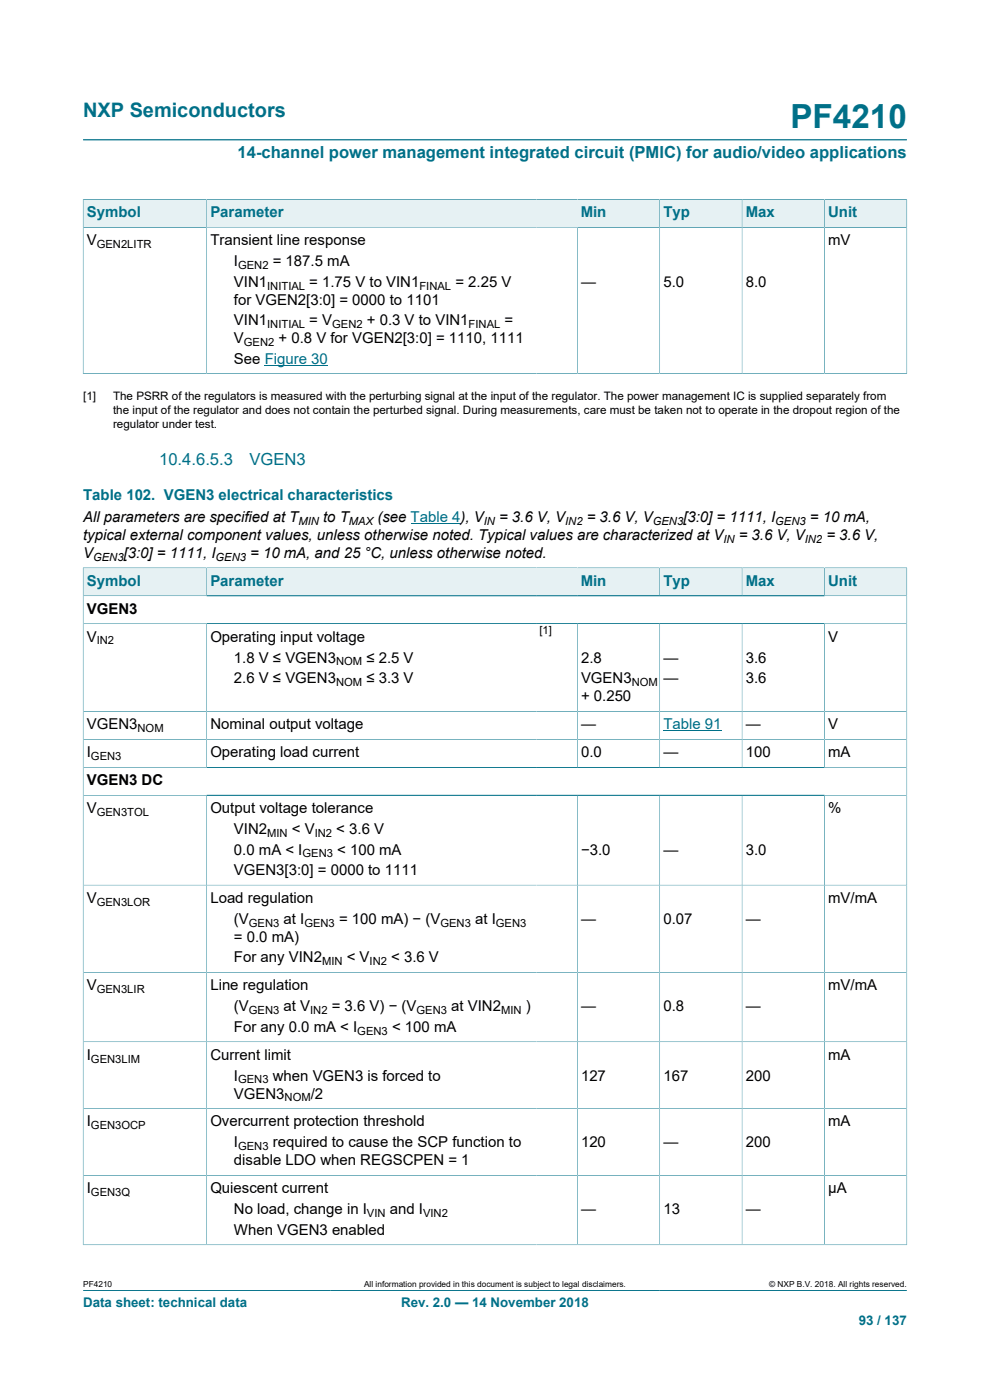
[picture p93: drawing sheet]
<svg xmlns="http://www.w3.org/2000/svg" width="210mm" height="297mm" viewBox="0 0 210 297" stroke-linecap="round" stroke-linejoin="round" font-family="sans-serif">
<defs><g id="words">
<text font-size="7.1" fill="#007088" x="167.7" y="27.2">PF4210</text>
<text font-size="4.2" fill="#007088" x="17.6" y="24.8">NXP Semiconductors</text>
<g font-size="3.5" fill="#007088">
<text x="50.4" y="33.5">14-channel power management integrated circuit (PMIC) for audio/video applications</text>
<text x="33.8" y="98.7">10.4.6.5.3</text>
<text x="52.9" y="98.7">VGEN3</text>
</g>
<g font-size="3.2" fill="#007088">
<text x="18.4" y="46.1">Symbol</text>
<text x="44.6" y="46.1">Parameter</text>
<text x="123.2" y="46.1">Min</text>
<text x="140.7" y="46.1">Typ</text>
<text x="158.2" y="46.1">Max</text>
<text x="175.7" y="46.1">Unit</text>
<text x="17.6" y="106.2">Table 102. VGEN3 electrical characteristics</text>
<text x="18.4" y="124.2">Symbol</text>
<text x="44.6" y="124.2">Parameter</text>
<text x="123.2" y="124.2">Min</text>
<text x="140.7" y="124.2">Typ</text>
<text x="158.2" y="124.2">Max</text>
<text x="175.7" y="124.2">Unit</text>
</g>
<g font-size="3.2">
<text x="18.4" y="52">V</text>
<text x="44.6" y="52">Transient line response</text>
<text x="175.7" y="52">mV</text>
<text x="49.6" y="56.5">I</text>
<text x="57.9" y="56.5">= 187.5 mA</text>
<text x="49.6" y="60.8">VIN1</text>
<text x="49.6" y="64.6">for VGEN2[3:0] = 0000 to 1101</text>
<text x="65.6" y="60.8">= 1.75 V to VIN1</text>
<text x="96.6" y="60.8">= 2.25 V</text>
<text x="123.2" y="60.9">—</text>
<text x="140.7" y="60.9">5.0</text>
<text x="158.2" y="60.9">8.0</text>
<text x="49.6" y="69">VIN1</text>
<text x="65.6" y="69">= V</text>
<text x="77.8" y="69">+ 0.3 V to VIN1</text>
<text x="107" y="69">=</text>
<text x="49.6" y="72.8">V</text>
<text x="49.6" y="77.1">See Figure 30</text>
<text x="59.1" y="72.8">+ 0.8 V for VGEN2[3:0] = 1110, 1111</text>
<text x="17.6" y="110.7">All parameters are specified at T</text>
<text x="68.5" y="110.7">to T</text>
<text x="80" y="110.7">(see Table 4), V</text>
<text x="105.9" y="110.7">= 3.6 V, V</text>
<text x="124.5" y="110.7">= 3.6 V, V</text>
<text x="144.9" y="110.7">[3:0] = 1111, I</text>
<text x="171.8" y="110.7">= 10 mA,</text>
<text x="17.6" y="114.5">typical external component values, unless otherwise noted. Typical values are characterized at V</text>
<text x="17.6" y="118.3">V</text>
<text x="26.2" y="118.3">[3:0] = 1111, I</text>
<text x="53.1" y="118.3">= 10 mA, and 25 °C, unless otherwise noted.</text>
<text x="156.7" y="114.5">= 3.6 V, V</text>
<text x="175.3" y="114.5">= 3.6 V,</text>
<text x="18.4" y="130.2">VGEN3</text>
<text x="18.4" y="136.1">V</text>
<text x="44.6" y="136.1">Operating input voltage</text>
<text x="175.7" y="136.1">V</text>
<text x="49.6" y="140.5">1.8 V ≤ VGEN3</text>
<text x="77.7" y="140.5">≤ 2.5 V</text>
<text x="123.2" y="140.5">2.8</text>
<text x="140.7" y="140.5">—</text>
<text x="158.2" y="140.5">3.6</text>
<text x="49.6" y="144.9">2.6 V ≤ VGEN3</text>
<text x="77.7" y="144.9">≤ 3.3 V</text>
<text x="123.2" y="145">VGEN3</text>
<text x="123.2" y="148.8">+ 0.250</text>
<text x="140.7" y="145">—</text>
<text x="158.2" y="145">3.6</text>
<text x="18.4" y="154.7">VGEN3</text>
<text x="44.6" y="154.7">Nominal output voltage</text>
<text x="123.2" y="154.7">—</text>
<text x="158.2" y="154.7">—</text>
<text x="175.7" y="154.7">V</text>
<text x="18.4" y="160.7">I</text>
<text x="44.6" y="160.7">Operating load current</text>
<text x="123.2" y="160.7">0.0</text>
<text x="140.7" y="160.7">—</text>
<text x="158.2" y="160.7">100</text>
<text x="175.7" y="160.7">mA</text>
<text x="18.4" y="166.6">VGEN3 DC</text>
<text x="18.4" y="172.5">V</text>
<text x="44.6" y="172.5">Output voltage tolerance</text>
<text x="175.7" y="172.5">%</text>
<text x="49.6" y="177">VIN2</text>
<text x="61.9" y="177">&lt; V</text>
<text x="71.3" y="177">&lt; 3.6 V</text>
<text x="49.6" y="181.3">0.0 mA &lt; I</text>
<text x="49.6" y="185.6">VGEN3[3:0] = 0000 to 1111</text>
<text x="71.5" y="181.3">&lt; 100 mA</text>
<text x="123.2" y="181.4">−3.0</text>
<text x="140.7" y="181.4">—</text>
<text x="158.2" y="181.4">3.0</text>
<text x="18.4" y="191.6">V</text>
<text x="44.6" y="191.6">Load regulation</text>
<text x="175.7" y="191.6">mV/mA</text>
<text x="49.6" y="196">(V</text>
<text x="60.2" y="196">at I</text>
<text x="71.9" y="196">= 100 mA) − (V</text>
<text x="100.8" y="196">at I</text>
<text x="123.2" y="196">—</text>
<text x="140.7" y="196">0.07</text>
<text x="158.2" y="196">—</text>
<text x="49.6" y="199.8">= 0.0 mA)</text>
<text x="49.6" y="204.2">For any VIN2</text>
<text x="73.6" y="204.2">&lt; V</text>
<text x="83" y="204.2">&lt; 3.6 V</text>
<text x="18.4" y="210.1">V</text>
<text x="44.6" y="210.1">Line regulation</text>
<text x="49.6" y="214.5">(V</text>
<text x="60.2" y="214.5">at V</text>
<text x="70.4" y="214.5">= 3.6 V) − (V</text>
<text x="95.7" y="214.5">at VIN2</text>
<text x="111.5" y="214.5">)</text>
<text x="123.2" y="214.5">—</text>
<text x="140.7" y="214.5">0.8</text>
<text x="158.2" y="214.5">—</text>
<text x="175.7" y="210.1">mV/mA</text>
<text x="49.6" y="218.9">For any 0.0 mA &lt; I</text>
<text x="83.2" y="218.9">&lt; 100 mA</text>
<text x="18.4" y="224.8">I</text>
<text x="44.6" y="224.8">Current limit</text>
<text x="175.7" y="224.8">mA</text>
<text x="49.6" y="229.2">I</text>
<text x="49.6" y="233">VGEN3</text>
<text x="57.9" y="229.2">when VGEN3 is forced to</text>
<text x="65.9" y="233">/2</text>
<text x="123.2" y="229.2">127</text>
<text x="140.7" y="229.2">167</text>
<text x="158.2" y="229.2">200</text>
<text x="18.4" y="239">I</text>
<text x="44.6" y="239">Overcurrent protection threshold</text>
<text x="175.7" y="239">mA</text>
<text x="49.6" y="243.4">I</text>
<text x="57.9" y="243.4">required to cause the SCP function to</text>
<text x="123.2" y="243.4">120</text>
<text x="140.7" y="243.4">—</text>
<text x="158.2" y="243.4">200</text>
<text x="49.6" y="247.2">disable LDO when REGSCPEN = 1</text>
<text x="18.4" y="253.2">I</text>
<text x="44.6" y="253.2">Quiescent current</text>
<text x="49.6" y="257.6">No load, change in I</text>
<text x="82.7" y="257.6">and I</text>
<text x="123.2" y="257.6">—</text>
<text x="140.7" y="257.6">13</text>
<text x="158.2" y="257.6">—</text>
<text x="175.7" y="253.2">µA</text>
<text x="49.6" y="261.9">When VGEN3 enabled</text>
</g>
<text font-size="3.2" fill="#00f" x="140.7" y="154.7">Table 91</text>
<g font-size="2.8" fill="#007088">
<text x="17.6" y="277.3">Data sheet: technical data</text>
<text x="85.1" y="277.3">Rev. 2.0 — 14 November 2018</text>
<text x="182.2" y="281">93 / 137</text>
</g>
<g font-size="2.5">
<text x="17.6" y="84.9">[1]</text>
<text x="24" y="84.9">The PSRR of the regulators is measured with the perturbing signal at the input of the regulator. The power management IC is supplied separately from</text>
<text x="24" y="87.9">the input of the regulator and does not contain the perturbed signal. During measurements, care must be taken not to operate in the dropout region of the</text>
<text x="24" y="90.8">regulator under test.</text>
</g>
<g font-size="2.4">
<text x="20.5" y="52.7">GEN2LITR</text>
<text x="50.5" y="57.1">GEN2</text>
<text x="56.7" y="61.4">INITIAL</text>
<text x="89" y="61.4">FINAL</text>
<text x="56.7" y="69.6">INITIAL</text>
<text x="70.5" y="69.6">GEN2</text>
<text x="99.4" y="69.6">FINAL</text>
<text x="51.7" y="73.4">GEN2</text>
<text x="63.3" y="111.3">MIN</text>
<text x="74" y="111.3">MAX</text>
<text x="102.6" y="111.3">IN</text>
<text x="119.9" y="111.3">IN2</text>
<text x="138.5" y="111.3">GEN3</text>
<text x="164.4" y="111.3">GEN3</text>
<text x="19.8" y="118.9">GEN3</text>
<text x="45.7" y="118.9">GEN3</text>
<text x="153.4" y="115.1">IN</text>
<text x="170.7" y="115.1">IN2</text>
<text x="20.5" y="136.7">IN2</text>
<text x="114.4" y="134.5">[1]</text>
<text x="71.3" y="141.2">NOM</text>
<text x="71.3" y="145.5">NOM</text>
<text x="134" y="145.6">NOM</text>
<text x="29.2" y="155.3">NOM</text>
<text x="19.3" y="161.3">GEN3</text>
<text x="20.5" y="173.1">GEN3TOL</text>
<text x="56.7" y="177.6">MIN</text>
<text x="66.8" y="177.6">IN2</text>
<text x="64.2" y="181.9">GEN3</text>
<text x="20.5" y="192.2">GEN3LOR</text>
<text x="52.8" y="196.6">GEN3</text>
<text x="64.6" y="196.6">GEN3</text>
<text x="93.4" y="196.6">GEN3</text>
<text x="105.2" y="196.6">GEN3</text>
<text x="68.3" y="204.8">MIN</text>
<text x="78.4" y="204.8">IN2</text>
<text x="20.5" y="210.7">GEN3LIR</text>
<text x="52.8" y="215.1">GEN3</text>
<text x="65.8" y="215.1">IN2</text>
<text x="88.3" y="215.1">GEN3</text>
<text x="106.3" y="215.1">MIN</text>
<text x="75.8" y="219.5">GEN3</text>
<text x="19.3" y="225.4">GEN3LIM</text>
<text x="50.5" y="229.9">GEN3</text>
<text x="60.4" y="233.7">NOM</text>
<text x="19.3" y="239.6">GEN3OCP</text>
<text x="50.5" y="244">GEN3</text>
<text x="19.3" y="253.8">GEN3Q</text>
<text x="77.8" y="258.2">VIN</text>
<text x="89.7" y="258.2">VIN2</text>
</g>
<g font-size="1.8">
<text x="17.6" y="273.1">PF4210</text>
<text x="77.2" y="273.1">All information provided in this document is subject to legal disclaimers.</text>
<text x="163.2" y="273.1">© NXP B.V. 2018. All rights reserved.</text>
</g>
</g></defs>
<path d="M17.6 29.7h174.8M17.6 273.8h174.8" fill="none" stroke="#007088" stroke-width=".21"/>
<path d="M17.7 42.4h26.1v5.8h-26.1z" fill="#e6f1f3"/>
<path d="M17.6 42.3h104.9M17.6 42.3v6h104.9M43.8 42.3v6" fill="none" stroke="#007088" stroke-width=".21"/>
<g fill="#e6f1f3">
<path d="M43.9 42.4h78.6v5.8h-78.6z"/>
<path d="M122.5 42.4h17.4v5.8h-17.4z"/>
</g>
<path d="M122.5 42.3h17.4v6h-17.4" fill="none" stroke="#007088" stroke-width=".21"/>
<path d="M140 42.4h17.3v5.8h-17.3z" fill="#e6f1f3"/>
<path d="M139.9 42.3h17.5v6h-17.5z" fill="none" stroke="#007088" stroke-width=".21"/>
<path d="M157.5 42.4h17.3v5.8h-17.3z" fill="#e6f1f3"/>
<path d="M157.4 42.3h17.5v6h-17.5z" fill="none" stroke="#007088" stroke-width=".21"/>
<path d="M175 42.4h17.3v5.8h-17.3z" fill="#e6f1f3"/>
<path d="M43.8 48.3v31M122.5 48.3v31M139.9 48.3v31M157.4 48.3v31M192.4 42.3v37M192.4 48.3h-174.8v31M192.4 42.3h-17.5v37M17.6 79.3h174.8" fill="none" stroke="#007088" stroke-width=".21"/>
<path d="M56.1 77.5h13.5M87.1 111h10.6" fill="none" stroke="#00f" stroke-width=".21"/>
<path d="M17.7 120.5h26.1v5.8h-26.1z" fill="#e6f1f3"/>
<path d="M17.6 120.5h104.9M17.6 120.4v6h104.9M43.8 120.5v5.9" fill="none" stroke="#007088" stroke-width=".21"/>
<g fill="#e6f1f3">
<path d="M43.9 120.5h78.6v5.8h-78.6z"/>
<path d="M122.5 120.5h17.4v5.8h-17.4z"/>
</g>
<path d="M122.5 120.5h17.4v5.9h-17.4" fill="none" stroke="#007088" stroke-width=".21"/>
<path d="M140 120.5h17.3v5.8h-17.3z" fill="#e6f1f3"/>
<path d="M139.9 120.5h17.5v5.9h-17.5z" fill="none" stroke="#007088" stroke-width=".21"/>
<path d="M157.5 120.5h17.3v5.8h-17.3z" fill="#e6f1f3"/>
<path d="M157.4 120.5h17.5v5.9h-17.5z" fill="none" stroke="#007088" stroke-width=".21"/>
<path d="M175 120.5h17.3v5.8h-17.3z" fill="#e6f1f3"/>
<g fill="none" stroke="#007088" stroke-width=".21">
<path d="M17.6 132.3h174.8M43.8 132.3v30.5M122.5 132.3v30.5M139.9 132.3v30.5M157.4 132.3v30.5M174.9 132.3v30.5M192.4 120.4v143.7M192.4 126.4h-174.8v137.7M192.4 120.5h-17.5v5.9M17.6 150.9h174.8M17.6 156.9h174.8M17.6 162.8h174.8"/>
<path d="M17.6 168.7h174.8M43.8 168.7v95.4M122.5 168.7v95.4M139.9 168.7v95.4M157.4 168.7v95.4M174.9 168.7v95.4M17.6 187.8h174.8M17.6 206.3h174.8M17.6 221h174.8M17.6 235.2h174.8M17.6 249.4h174.8M17.6 264.1h174.8"/>
</g>
<path d="M140.7 155.1h12.4" fill="none" stroke="#00f" stroke-width=".21"/>
<use href="#words"/>
</svg>
